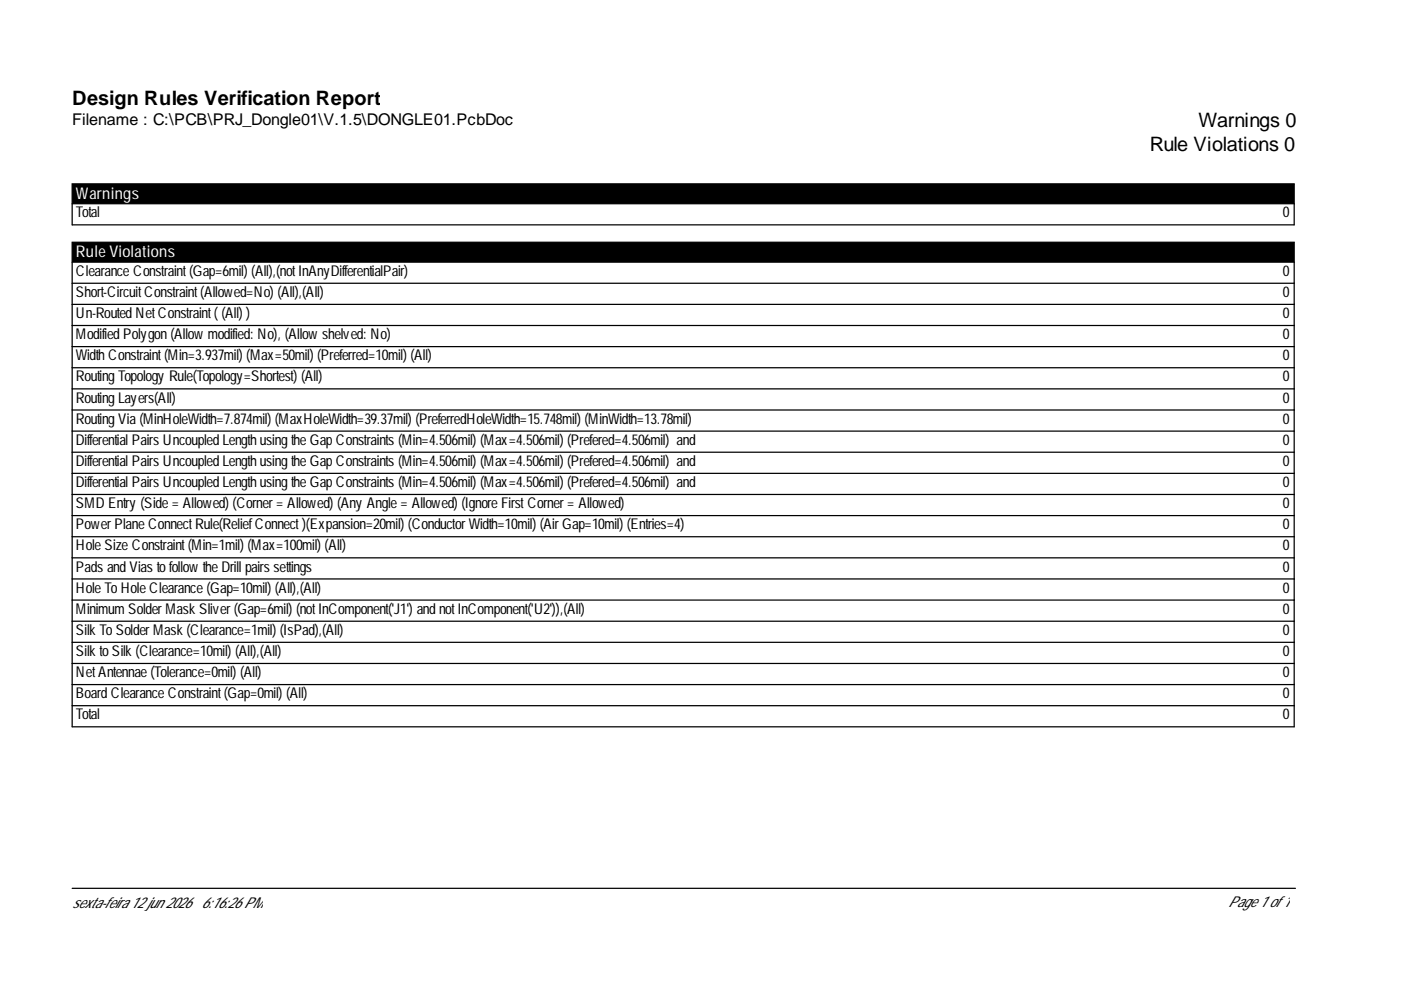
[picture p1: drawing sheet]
<svg xmlns="http://www.w3.org/2000/svg" width="297mm" height="210mm" viewBox="0 0 297 210" stroke-linecap="round" stroke-linejoin="round" font-family="sans-serif">
<defs><g id="words">
<g font-size="4.2">
<text x="15.3" y="22.2">Design Rules Verification Report</text>
<text x="254.1" y="27">Warnings 0</text>
<text x="243.8" y="32">Rule Violations 0</text>
</g>
<text font-size="3.4" x="15.3" y="26.5">Filename : C:\PCB\PRJ_Dongle01\V.1.5\DONGLE01.PcbDoc</text>
<g font-size="3.4" fill="#fff">
<text x="16.1" y="42.2">Warnings</text>
<text x="16.1" y="54.6">Rule Violations</text>
</g>
<g font-size="3.2">
<text x="16.1" y="46.1">Total</text>
<text x="272" y="46.1">0</text>
<text x="16.1" y="58.5">Clearance Constraint(Gap=6mil) (All),(notInAnyDifferentialPair)</text>
<text x="272" y="58.5">0</text>
<text x="16.1" y="63">Short-CircuitConstraint(Allowed=No) (All),(All)</text>
<text x="272" y="63">0</text>
<text x="16.1" y="67.5">Un-Routed NetConstraint( (All) )</text>
<text x="16.1" y="71.9">Modified Polygon (Allow modified: No), (Allow shelved: No)</text>
<text x="272" y="67.5">0</text>
<text x="272" y="71.9">0</text>
<text x="16.1" y="76.4">Width Constraint(Min=3.937mil) (Max=50mil) (Preferred=10mil) (All)</text>
<text x="272" y="76.4">0</text>
<text x="16.1" y="80.9">Routing Topology Rule(Topology=Shortest) (All)</text>
<text x="272" y="80.9">0</text>
<text x="16.1" y="85.4">Routing Layers(All)</text>
<text x="16.1" y="89.8">Routing Via (MinHoleWidth=7.874mil) (MaxHoleWidth=39.37mil) (PreferredHoleWidth=15.748mil) (MinWidth=13.78mil)</text>
<text x="272" y="85.4">0</text>
<text x="272" y="89.8">0</text>
<text x="16.1" y="94.3">Differential Pairs Uncoupled Length using the Gap Constraints (Min=4.506mil) (Max=4.506mil) (Prefered=4.506mil) and</text>
<text x="272" y="94.3">0</text>
<text x="16.1" y="98.8">Differential Pairs Uncoupled Length using the Gap Constraints (Min=4.506mil) (Max=4.506mil) (Prefered=4.506mil) and</text>
<text x="272" y="98.8">0</text>
<text x="16.1" y="103.3">Differential Pairs Uncoupled Length using the Gap Constraints (Min=4.506mil) (Max=4.506mil) (Prefered=4.506mil) and</text>
<text x="16.1" y="107.8">SMD Entry (Side = Allowed) (Corner= Allowed) (Any Angle = Allowed) (Ignore FirstCorner= Allowed)</text>
<text x="272" y="103.3">0</text>
<text x="272" y="107.8">0</text>
<text x="16.1" y="112.2">PowerPlane ConnectRule(ReliefConnect)(Expansion=20mil) (ConductorWidth=10mil) (AirGap=10mil) (Entries=4)</text>
<text x="272" y="112.2">0</text>
<text x="16.1" y="116.7">Hole Size Constraint(Min=1mil) (Max=100mil) (All)</text>
<text x="272" y="116.7">0</text>
<text x="16.1" y="121.2">Pads and Vias to follow the Drill pairs settings</text>
<text x="16.1" y="125.7">Hole To Hole Clearance (Gap=10mil) (All),(All)</text>
<text x="272" y="121.2">0</text>
<text x="272" y="125.7">0</text>
<text x="16.1" y="130.1">Minimum SolderMask Sliver(Gap=6mil) (notInComponent('J1') and notInComponent('U2')),(All)</text>
<text x="272" y="130.1">0</text>
<text x="16.1" y="134.6">Silk To SolderMask (Clearance=1mil) (IsPad),(All)</text>
<text x="272" y="134.6">0</text>
<text x="16.1" y="139.1">Silk to Silk (Clearance=10mil) (All),(All)</text>
<text x="16.1" y="143.6">NetAntennae (Tolerance=0mil) (All)</text>
<text x="272" y="139.1">0</text>
<text x="272" y="143.6">0</text>
<text x="16.1" y="148.1">Board Clearance Constraint(Gap=0mil) (All)</text>
<text x="272" y="148.1">0</text>
<text x="16.1" y="152.5">Total</text>
<text x="272" y="152.5">0</text>
<text x="15.3" y="192.6">sexta-feira 12 jun 2026</text>
<text x="42.7" y="192.6">6:16:26PM</text>
<text x="260.4" y="192.3">Page 1 of1</text>
</g>
</g></defs>
<path d="M15.3 39h259.1v4.2h-259.1zM15.3 51.4h259.1v4.2h-259.1z" fill="#000" stroke="#000" stroke-width=".26"/>
<g fill="none" stroke="#000" stroke-width=".26">
<path d="M15.3 43.2v4.5h259.1v-4.5M15.3 55.6v98.5h259.1v-98.5M15.3 60.1h259.1M15.3 64.5h259.1M15.3 69h259.1M15.3 73.5h259.1M15.3 78h259.1M15.3 82.4h259.1M15.3 86.9h259.1M15.3 91.4h259.1M15.3 95.9h259.1M15.3 100.4h259.1"/>
<path d="M15.3 104.8h259.1M15.3 109.3h259.1M15.3 113.8h259.1M15.3 118.3h259.1M15.3 122.8h259.1M15.3 127.2h259.1M15.3 131.7h259.1M15.3 136.2h259.1M15.3 140.7h259.1M15.3 145.1h259.1M15.3 149.6h259.1M15.3 188.3h259.4"/>
</g>
<use href="#words"/>
</svg>
